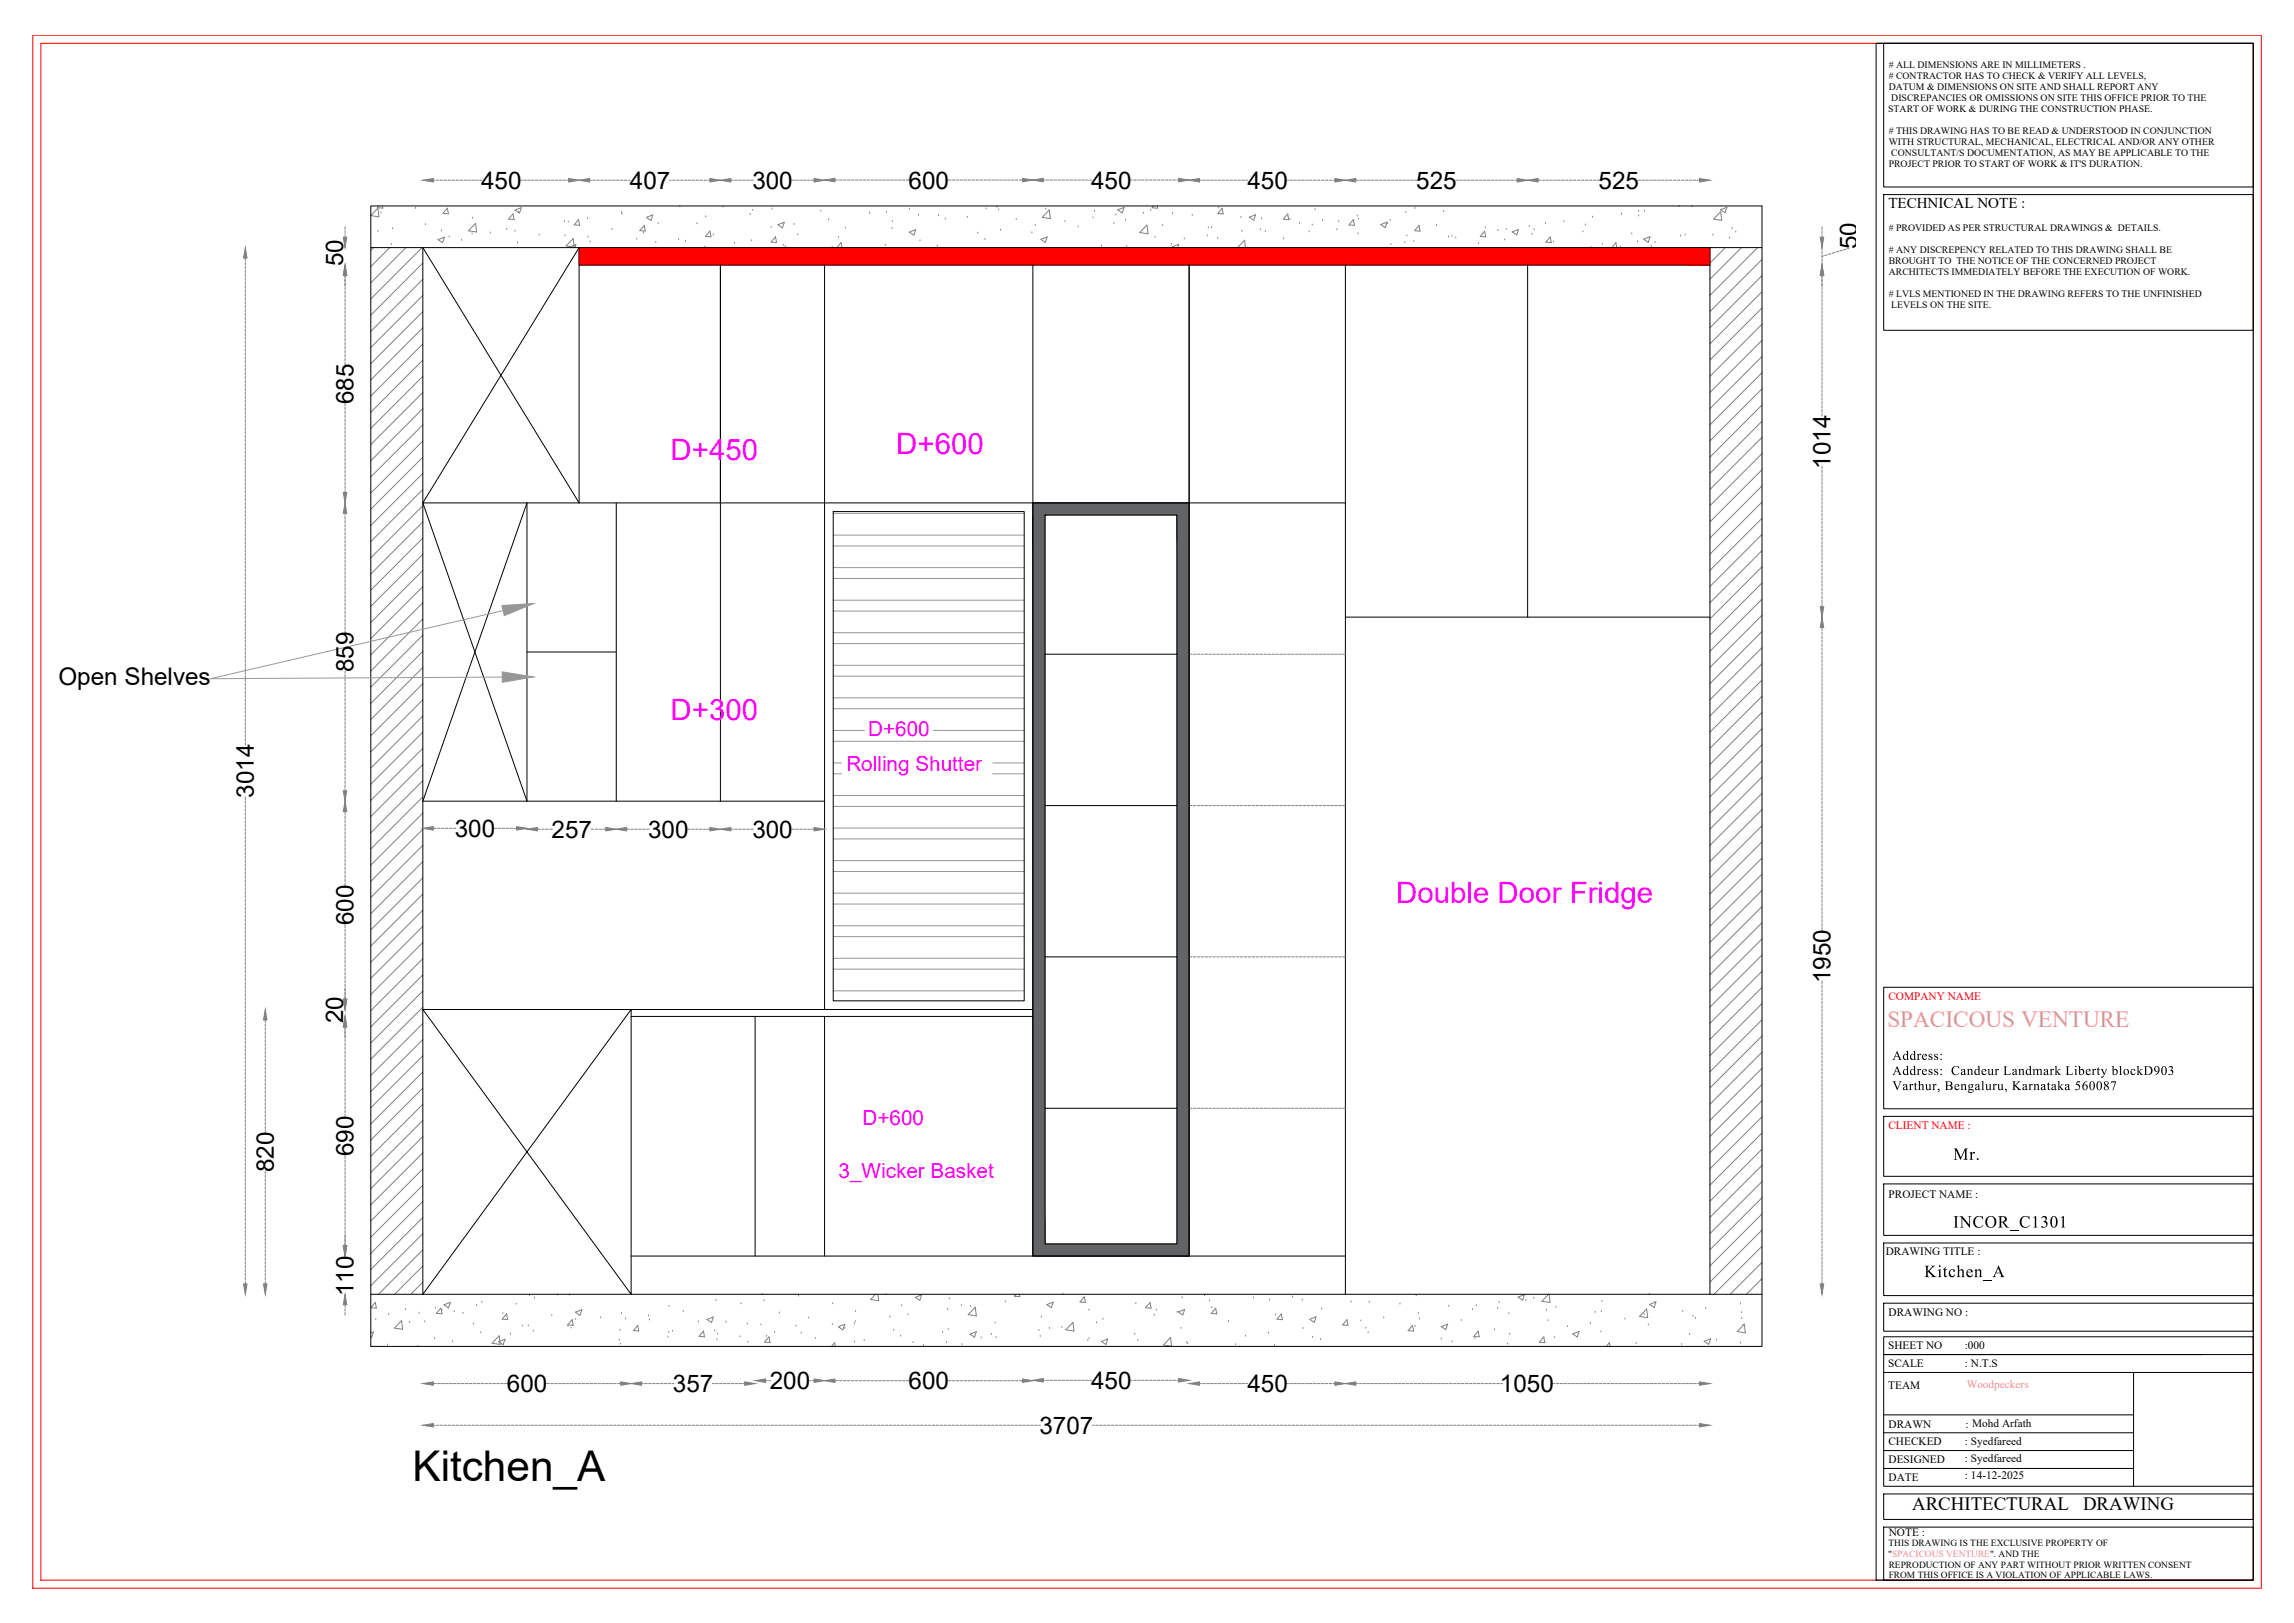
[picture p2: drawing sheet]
<svg xmlns="http://www.w3.org/2000/svg" width="1189mm" height="841mm" viewBox="0 0 1189 841" stroke-linecap="round" stroke-linejoin="round" font-family="sans-serif">
<defs><g id="words">
<text font-size="21.9" x="214" y="768">Kitchen_A</text>
<g font-size="15.3" fill="#f0f">
<text x="348" y="238">D+450</text>
<text x="464" y="235">D+600</text>
<text x="348" y="373">D+300</text>
<text x="724" y="468">Double Door Fridge</text>
</g>
<g font-size="12.6">
<text x="249" y="98">450</text>
<text x="326" y="98">407</text>
<text x="390" y="98">300</text>
<text x="471" y="98">600</text>
<text x="566" y="98">450</text>
<text x="646" y="98">450</text>
<text x="734" y="98">525</text>
<text x="828" y="98">525</text>
<text x="963" y="129" transform="rotate(-90 963 129)">50</text>
<text x="178" y="138" transform="rotate(-90 178 138)">50</text>
<text x="183" y="209" transform="rotate(-90 183 209)">685</text>
<text x="949" y="243" transform="rotate(-90 949 243)">1014</text>
<text x="183" y="348" transform="rotate(-90 183 348)">859</text>
<text x="30" y="355">Open Shelves</text>
<text x="132" y="413" transform="rotate(-90 132 413)">3014</text>
<text x="236" y="434">300</text>
<text x="286" y="434">257</text>
<text x="336" y="434">300</text>
<text x="390" y="434">300</text>
<text x="183" y="480" transform="rotate(-90 183 480)">600</text>
<text x="949" y="510" transform="rotate(-90 949 510)">1950</text>
<text x="178" y="530" transform="rotate(-90 178 530)">20</text>
<text x="183" y="599" transform="rotate(-90 183 599)">690</text>
<text x="142" y="607" transform="rotate(-90 142 607)">820</text>
<text x="183" y="672" transform="rotate(-90 183 672)">110</text>
<text x="399" y="720">200</text>
<text x="471" y="720">600</text>
<text x="566" y="720">450</text>
<text x="263" y="721">600</text>
<text x="349" y="721">357</text>
<text x="646" y="721">450</text>
<text x="777" y="721">1050</text>
<text x="539" y="743">3707</text>
</g>
<text font-size="12" fill="#dda56e" x="978" y="532">SPACICOUS VENTURE</text>
<g font-size="10.7" fill="#f0f">
<text x="450" y="381">D+600</text>
<text x="439" y="399">Rolling Shutter</text>
<text x="447" y="583">D+600</text>
<text x="435" y="610">3_Wicker Basket</text>
</g>
<g font-size="9.8">
<text x="991" y="783">ARCHITECTURAL</text>
<text x="1080" y="783">DRAWING</text>
</g>
<g font-size="8.9">
<text x="1012" y="601">Mr.</text>
<text x="1012" y="636">INCOR_C1301</text>
<text x="997" y="662">Kitchen_A</text>
</g>
<text font-size="7.8" x="979" y="108">TECHNICAL NOTE :</text>
<g font-size="6.8">
<text x="981" y="549">Address:</text>
<text x="981" y="557">Address: Candeur Landmark Liberty blockD903</text>
<text x="981" y="565">Varthur, Bengaluru, Karnataka 560087</text>
</g>
<g font-size="5.9" fill="#f00">
<text x="979" y="518">COMPANY NAME</text>
<text x="979" y="585">CLIENT NAME :</text>
</g>
<g font-size="5.9">
<text x="979" y="621">PROJECT NAME :</text>
<text x="977" y="650">DRAWING TITLE :</text>
<text x="979" y="682">DRAWING NO :</text>
<text x="979" y="699">SHEET NO</text>
<text x="1018" y="699">:000</text>
<text x="979" y="708">SCALE</text>
<text x="1018" y="708">: N.T.S</text>
<text x="979" y="720">TEAM</text>
<text x="979" y="740">DRAWN</text>
<text x="1019" y="740">: Mohd Arfath</text>
<text x="979" y="749">CHECKED</text>
<text x="1018" y="749">: Syedfareed</text>
<text x="979" y="758">DESIGNED</text>
<text x="1018" y="758">: Syedfareed</text>
<text x="979" y="768">DATE</text>
<text x="1018" y="766">: 14-12-2025</text>
<text x="979" y="796">NOTE :</text>
</g>
<text font-size="5.9" fill="#dda56e" x="1019" y="719">Woodpeckers</text>
<g font-size="5.1">
<text x="979" y="35"># ALL DIMENSIONS ARE IN MILLIMETERS .</text>
<text x="979" y="41"># CONTRACTOR HAS TO CHECK &amp; VERIFY ALL LEVELS,</text>
<text x="979" y="46">DATUM &amp; DIMENSIONS ON SITE AND SHALL REPORT ANY</text>
<text x="980" y="52">DISCREPANCIES OR OMISSIONS ON SITE THIS OFFICE PRIOR TO THE</text>
<text x="979" y="58">START OF WORK &amp; DURING THE CONSTRUCTION PHASE.</text>
<text x="979" y="69"># THIS DRAWING HAS TO BE READ &amp; UNDERSTOOD IN CONJUNCTION</text>
<text x="979" y="75">WITH STRUCTURAL, MECHANICAL, ELECTRICAL AND/OR ANY OTHER</text>
<text x="980" y="81">CONSULTANT/S DOCUMENTATION, AS MAY BE APPLICABLE TO THE</text>
<text x="979" y="87">PROJECT PRIOR TO START OF WORK &amp; IT'S DURATION.</text>
<text x="979" y="120"># PROVIDED AS PER STRUCTURAL DRAWINGS &amp; DETAILS.</text>
<text x="979" y="131"># ANY DISCREPENCY RELATED TO THIS DRAWING SHALL BE</text>
<text x="979" y="137">BROUGHT TO THE NOTICE OF THE CONCERNED PROJECT</text>
<text x="979" y="142">ARCHITECTS IMMEDIATELY BEFORE THE EXECUTION OF WORK.</text>
<text x="979" y="154"># LVLS MENTIONED IN THE DRAWING REFERS TO THE UNFINISHED</text>
<text x="980" y="160">LEVELS ON THE SITE.</text>
</g>
<g font-size="4.9">
<text x="979" y="801">THIS DRAWING IS THE EXCLUSIVE PROPERTY OF</text>
<text x="979" y="807">&quot;SPACICOUS VENTURE&quot;. AND THE</text>
<text x="979" y="812">REPRODUCTION OF ANY PART WITHOUT PRIOR WRITTEN CONSENT</text>
<text x="979" y="818">FROM THIS OFFICE IS A VIOLATION OF APPLICABLE LAWS.</text>
</g>
</g></defs>
<!-- layer: 0 -->
<g fill="none" stroke="#808080" stroke-width=".52">
<path d="M225 93h.1M226 93h2M228 93h2M230 93h2M232 93h2M234 93h2M236 93h2M238 93h2M240 93h2M242 93h2M244 93h2M247 93h1"/>
<path d="M249 93h1M270 93h1M271 93h2M273 93h2M275 93h2M277 93h2M279 93h2M282 93h1M284 93h1M286 93h1M288 93h1M290 93h1"/>
<path d="M292 93h1M294 93h1M305 93h2M307 93h2M309 93h2M311 93h2M313 93h2M315 93h2M317 93h2M319 93h2M321 93h2M324 93h1"/>
<path d="M326 93h1M347 93h1M349 93h1M351 93h1M353 93h1M355 93h1M357 93h1M359 93h1M361 93h1M363 93h1M365 93h1M367 93h1"/>
<path d="M379 93h1M381 93h1M383 93h1M385 93h1M387 93h1M389 93h1M410 93h2M412 93h2M414 93h2M416 93h2M418 93h2M421 93h1"/>
<path d="M433 93h1M435 93h1M437 93h1M439 93h1M441 93h2M443 93h2M445 93h2M447 93h2M449 93h2M451 93h2M453 93h2M455 93h2"/>
<path d="M457 93h2M460 93h1M462 93h1M464 93h1M466 93h1M468 93h1M470 93h1M491 93h2M494 93h1M496 93h1M498 93h1M500 93h1"/>
<path d="M502 93h1M504 93h1M506 93h1M508 93h1M510 93h1M512 93h1M514 93h1M516 93h1M518 93h1M520 93h1M522 93h2M524 93h2"/>
<path d="M526 93h2M528 93h2M541 93h1M542 93h2M544 93h2M546 93h2M548 93h2M550 93h2M553 93h1M555 93h1M557 93h1M559 93h1"/>
<path d="M561 93h1M563 93h1M565 93h1M586 93h1M588 93h1M590 93h1M592 93h1M594 93h1M596 93h1M598 93h1M600 93h1M602 93h1"/>
<path d="M604 93h1M606 93h1M608 93h1M610 93h1M622 93h1M623 93h2M625 93h2M627 93h2M629 93h2M631 93h2M633 93h2M635 93h2"/>
<path d="M638 93h1M640 93h1M642 93h1M644 93h1M646 93h1M667 93h1M668 93h2M670 93h2M673 93h1M675 93h1M677 93h1M679 93h1"/>
<path d="M681 93h1M683 93h1M685 93h1M687 93h1M689 93h1M691 93h1M703 93h1M705 93h1M707 93h1M709 93h1M711 93h1M713 93h1"/>
<path d="M715 93h1M717 93h1M719 93h1M721 93h1M723 93h1M725 93h1M727 93h1M729 93h1M731 93h1M733 93h1M754 93h2M756 93h2"/>
<path d="M758 93h2M761 93h1M763 93h1M765 93h1M767 93h1M769 93h1M771 93h1M773 93h1M775 93h1M777 93h1M779 93h1M781 93h1"/>
<path d="M783 93h1M785 93h1M797 93h1M799 93h1M801 93h1M803 93h2M805 93h2M807 93h2M809 93h2M811 93h2M813 93h2M815 93h2"/>
<path d="M817 93h2M819 93h2M821 93h2M824 93h1M826 93h1M828 93h1M849 93h1M851 93h1M853 93h1M855 93h1M857 93h1M859 93h1"/>
<path d="M861 93h1M863 93h2M865 93h2M867 93h2M869 93h2M871 93h2M873 93h2M875 93h2M877 93h2M879 93h2M179 118v1M179 120v1"/>
<path d="M196 120h.1M196 108l-4 4h4v-4M196 107v1h2v-1M197 110h.1M203 119h.1M215 108h.1M220 116h.1M229 120h.1M232 108v3h-2zM245 113h.1M246 116l1 4h-4zM263 119h.1"/>
<path d="M266 111v3h-2zM267 120h.1M267 109l3-1-1 2zM269 110h.1M293 115h.1M295 115h.1M300 114v3h-2zM304 113h.1M317 119h.1M322 110h.1M322 111h.1M334 117v3h-2z"/>
<path d="M335 113l3-2-1 3zM341 116h.1M352 107h.1M361 116h.1M366 112h.1M368 120v3l-2-1zM375 107h.1M389 111h.1M390 109h.1M400 118h.1M400 108h.1M403 116l3-1-1 3z"/>
<path d="M411 116h.1M425 109h.1M429 114h.1M438 118h.1M451 110h.1M459 110h.1M462 118h.1M462 115h.1M471 108h.1M476 112h.1M486 112h.1M490 114h.1"/>
<path d="M501 113h.1M511 108h.1M517 107h.1M518 109h.1M519 119h.1M527 114h.1M537 117h.1M542 108h.1M544 109v4h-4zM552 115h.1M559 118h.1M566 113h.1"/>
<path d="M567 109h.1M577 116h.1M578 111h.1M579 109l4-2-1 3zM583 114h.1M593 111h.1M594 117l1 4-4-1zM596 109h.1M598 107l-1 1h3v-1M603 117h.1M608 111h.1M618 112h.1"/>
<path d="M626 118h.1M628 118h.1M632 108h.1M633 108l1 3h-3zM643 113h.1M644 120h.1M647 113l4-2-1 3zM653 119h.1M654 113h.1M656 120h.1M667 111l1 3h-3zM668 114h.1"/>
<path d="M674 116h.1M680 117h.1M681 109h.1M685 114h.1M693 119h.1M694 115h.1M701 114l1 3h-3zM703 112h.1M704 114h.1M716 116l3-1-1 3zM719 116h.1M720 114h.1"/>
<path d="M729 110h.1M733 108h.1M735 117l1 3h-3zM744 117h.1M748 110h.1M769 120l1 3h-3zM770 118h.1M776 119h.1M781 119h.1M792 117h.1M795 119h.1M801 116h.1"/>
<path d="M810 115h.1M822 117h.1M825 113h.1M840 111h.1M849 112h.1M849 110h.1M852 109h.1M870 107h.1M877 107h.1M892 109l3-2-1 3zM892 110v4h-4zM898 118h.1"/>
<path d="M944 118v1M944 120v1M127 134v1M127 136v1M127 138v1M127 140v1M179 122v1M194 128l-2 2M202 128l-10 10M203 127h.1M210 128l-18 19M219 128l-27 27"/>
<path d="M219 136l-27 27M227 124l3-1-1 3zM233 123h.1M239 125h.1M245 121h.1M254 121h.1M268 126h.1M279 122h.1M293 122h.1M296 128h-1l3-1v1M297 124l1 4-5-1zM305 123h.1"/>
<path d="M306 125h.1M330 124h.1M334 121h.1M340 126h.1M352 124h.1M355 125h.1M365 128h.1M370 122h.1M381 126h.1M390 125h.1M402 123v3l-2-1zM406 127h.1"/>
<path d="M407 128h.1M413 122h.1M431 128h.1M434 128l2-2v2M435 123h.1M459 127h.1M471 120l4-1-1 3zM477 125h.1M486 128h.1M507 121h.1M510 124h.1M535 121h.1"/>
<path d="M539 124l4-1-1 3zM571 128h.1M584 128h.1M599 123h.1M607 127h.1M608 128l3-1-1 1M614 124h.1M626 122h.1M631 124h.1M645 124l-4 4M645 125v3M665 124h.1"/>
<path d="M678 120h.1M704 121h.1M721 127h.1M728 126h.1M729 122h.1M733 125h.1M751 123h.1M752 122h.1M754 123h.1M766 126h.1M780 124h.1M784 120l3-1-1 3z"/>
<path d="M794 121h.1M803 123l1 3-3-1zM805 125h.1M820 120h.1M825 128h.1M830 127h.1M835 128l2-2 1 2M840 128h.1M846 121h.1M849 125h.1M852 124l3-1-1 3zM856 128h.1"/>
<path d="M858 126h.1M871 122h.1M873 122h.1M888 122h.1M894 128l-8 8M896 123h.1M900 120h.1M903 128l-17 17M911 128l-25 25M913 134l-27 27M944 122v1M944 128v1"/>
<path d="M944 130v1M944 132v2M944 134v2M944 136v1M945 133h-1M947 132h-1M949 131l-1 1M951 131h-1M953 130l-2 1M955 130h-2M957 129h-2M958 129h-1"/>
<path d="M127 142v1M127 144v1M127 146v1M127 148v1M127 150v1M127 152v2M127 154v2M127 156v2M127 158v2M179 143v1M179 145v1M179 147v1"/>
<path d="M179 149v1M179 151v1M179 153v1M179 155v1M179 157v1M179 159v1M219 145l-27 27M219 153l-27 27M913 143l-27 27M913 151l-27 27M913 160l-27 27M944 143v1"/>
<path d="M944 145v1M944 147v1M944 149v1M944 151v1M944 153v1M944 155v1M944 157v1M944 159v1M127 160v2M127 162v2M127 164v2M127 166v2"/>
<path d="M127 168v2M127 170v2M127 173v1M127 175v1M127 177v1M127 179v1M179 161v1M179 163v1M179 165v1M179 167v2M179 169v2M179 171v2"/>
<path d="M179 173v2M179 175v2M179 177v2M179 179v2M219 161l-27 27M219 170l-27 27M219 178l-27 27M913 168l-27 27M913 176l-27 27M944 161v1M944 163v2M944 165v2"/>
<path d="M944 167v2M944 169v2M944 171v2M944 173v2M944 175v2M944 177v2M944 179v2M127 181v1M127 183v1M127 185v1M127 187v1M127 189v1"/>
<path d="M127 191v1M127 193v1M127 195v1M127 197v1M127 199v1M179 181v2M179 184v1M179 186v1M179 188v1M219 187l-27 27M219 195l-27 27M913 185l-27 27"/>
<path d="M913 193l-27 27M944 182v1M944 184v1M944 186v1M944 188v1M944 190v1M944 192v1M944 194v1M944 196v1M944 198v1M944 200v1M127 201v1"/>
<path d="M127 203v2M127 205v2M127 207v2M127 209v2M127 211v2M127 213v2M127 215v2M127 217v2M127 219v2M179 209v1M179 211v1M179 213v1"/>
<path d="M179 215v1M179 217v1M179 219v2M219 203l-27 27M219 212l-27 27M913 202l-27 27M913 210l-27 27M913 218l-27 27M944 202v1M944 204v1M944 206v1M944 208v1"/>
<path d="M944 210v1M944 212v1M944 214v2M127 221v2M127 224v1M127 226v1M127 228v1M127 230v1M127 232v1M127 234v1M127 236v1M127 238v1"/>
<path d="M127 240v1M179 221v2M179 223v2M179 225v2M179 227v2M179 229v2M179 231v2M179 233v2M179 236v1M179 238v1M179 240v1M219 220l-27 27"/>
<path d="M219 229l-27 27M219 237l-27 27M913 227l-27 27M913 235l-27 27M127 242v1M127 244v1M127 246v1M127 248v1M127 250v1M127 252v1M127 254v1M127 256v2"/>
<path d="M127 258v2M179 242v1M179 244v1M179 246v1M179 248v1M179 250v1M179 252v1M179 254v1M219 245l-27 27M219 254l-27 27M913 243l-27 27M913 252l-27 27"/>
<path d="M944 242v1M944 244v1M944 246v1M944 248v1M944 250v1M944 252v1M944 254v1M944 256v1M944 258v1M944 260v1M127 260v2M127 262v2"/>
<path d="M127 264v2M127 266v2M127 268v2M127 270v2M127 272v2M127 275v1M127 277v1M127 279v1M179 266v1M179 268v1M179 270v1M179 272v1"/>
<path d="M179 274v1M179 276v1M179 278v1M179 280v1M219 262l-27 27M219 270l-27 27M219 279l-27 27M913 260l-27 27M913 269l-27 27M913 277l-27 27M944 262v1M944 264v1"/>
<path d="M944 266v1M944 268v1M944 270v2M944 272v2M944 274v2M944 276v2M944 278v2M127 281v1M127 283v1M127 285v1M127 287v1M127 289v1"/>
<path d="M127 291v1M127 293v1M127 295v1M127 297v1M127 299v1M179 282v1M179 284v1M179 286v1M179 288v1M179 290v2M179 292v2M179 294v2"/>
<path d="M179 296v2M179 298v2M219 287l-27 27M219 296l-27 27M913 285l-27 27M913 294l-27 27M944 280v2M944 282v2M944 284v2M944 286v2M944 289v1M944 291v1"/>
<path d="M944 293v1M944 295v1M944 297v1M944 299v1M127 301v1M127 303v1M127 305v1M127 307v2M127 309v2M127 311v2M127 313v2M127 315v2"/>
<path d="M127 317v2M127 319v2M179 300v2M179 302v2M179 304v2M179 306v2M179 309v1M179 311v1M179 313v1M179 315v1M179 317v1M179 319v1"/>
<path d="M219 304l-27 27M219 312l-27 27M913 302l-27 27M913 310l-27 27M913 319l-27 27M944 301v1M944 303v1M944 305v1M944 307v1M944 309v1M944 311v1M944 313v1"/>
<path d="M127 321v2M127 323v2M127 326v1M127 328v1M127 330v1M127 332v1M127 334v1M127 336v1M127 338v1M127 340v1M179 321v1M179 323v1"/>
<path d="M179 325v1M179 327v1M219 321l-27 27M219 329l-27 27M219 337l-27 27M616 339h2M618 339h2M620 339h2M622 339h2M624 339h2M627 339h1M629 339h1"/>
<path d="M631 339h1M633 339h1M635 339h1M637 339h1M639 339h1M641 339h1M643 339h1M645 339h1M647 339h1M649 339h1M651 339h1M653 339h1"/>
<path d="M655 339h1M657 339h1M659 339h1M661 339h2M663 339h2M665 339h2M667 339h2M669 339h2M671 339h2M673 339h2M675 339h2M677 339h2"/>
<path d="M680 339h1M682 339h1M684 339h1M686 339h1M688 339h1M690 339h1M692 339h1M694 339h1M696 339h1M913 327l-27 27M913 336l-27 27M944 325v2"/>
<path d="M944 328v1M944 330v1M944 332v1M944 334v1M944 336v1M944 338v1M944 340v1M127 342v1M127 344v1M127 346v1M127 348v1M127 350v1"/>
<path d="M127 352v1M127 354v1M127 356v1M127 358v1M179 348v1M179 350v1M179 352v1M179 354v1M179 356v1M179 358v1M179 360v1M219 346l-27 27"/>
<path d="M219 354l-27 27M913 344l-27 27M913 352l-27 27M944 342v1M944 344v1M944 346v1M944 348v1M944 350v1M944 352v1M944 354v1M944 356v1M944 358v2"/>
<path d="M127 360v2M127 362v2M127 364v2M127 366v2M127 368v2M127 370v2M127 372v2M127 374v2M127 377v1M127 379v1M179 362v1M179 364v1"/>
<path d="M179 366v1M179 368v1M179 370v1M179 372v1M179 374v1M179 376v1M179 378v1M219 363l-27 27M219 371l-27 27M219 379l-27 27M913 361l-27 27M913 369l-27 27"/>
<path d="M913 378l-27 27M944 360v2M944 362v2M944 364v2M944 366v2M944 368v2M944 370v2M944 372v2M944 374v2M944 377v1M944 379v1M127 381v1"/>
<path d="M127 383v1M127 385v1M179 380v2M179 382v2M179 384v2M179 386v2M179 388v2M179 390v2M179 392v2M179 394v2M179 396v2M179 399v1"/>
<path d="M219 388l-27 27M219 396l-27 27M913 386l-27 27M913 394l-27 27M944 381v1M944 383v1M944 385v1M944 387v1M944 389v1M944 391v1M944 393v1M944 395v1"/>
<path d="M944 397v1M944 399v1M127 413v1M127 415v1M127 417v1M127 419v1M179 401v1M179 403v1M179 405v1M179 407v1M179 409v1M219 405l-27 27"/>
<path d="M219 413l-27 27M616 417h2M618 417h2M620 417h2M622 417h2M624 417h2M627 417h1M629 417h1M631 417h1M633 417h1M635 417h1M637 417h1"/>
<path d="M639 417h1M641 417h1M643 417h1M645 417h1M647 417h1M649 417h1M651 417h1M653 417h1M655 417h1M657 417h1M659 417h1M661 417h2"/>
<path d="M663 417h2M665 417h2M667 417h2M669 417h2M671 417h2M673 417h2M675 417h2M677 417h2M680 417h1M682 417h1M684 417h1M686 417h1"/>
<path d="M688 417h1M690 417h1M692 417h1M694 417h1M696 417h1M913 403l-27 27M913 411l-27 27M913 419l-27 27M944 401v1M944 403v1M944 405v1M944 407v1"/>
<path d="M944 409v2M944 411v2M944 413v2M944 415v2M944 417v2M944 419v2M127 421v2M127 423v2M127 425v2M127 427v2M127 429v2M127 431v2"/>
<path d="M127 433v2M127 435v2M127 437v2M127 440v1M179 421v1M179 423v1M179 425v1M179 427v1M179 429v1M179 431v1M179 433v1M179 435v1"/>
<path d="M179 437v2M179 439v2M219 421l-27 27M219 430l-27 27M219 438l-27 27M225 429h1M227 429h1M229 429h1M231 429h1M233 429h1M235 429h1M256 429h1"/>
<path d="M258 429h2M260 429h2M262 429h2M264 429h2M266 429h2M279 430h1M281 430h1M283 430h1M285 430h1M306 430h2M308 430h2M310 430h2"/>
<path d="M313 430h1M325 430h1M327 430h1M329 430h1M331 430h1M333 430h1M335 430h1M356 430h2M358 430h2M360 430h2M362 430h2M365 430h1"/>
<path d="M367 430h1M379 430h1M381 430h1M383 430h1M385 430h1M387 430h1M389 430h1M410 430h2M412 430h2M414 430h2M416 430h2M418 430h2"/>
<path d="M421 430h1M913 428l-27 27M913 436l-27 27M944 421v2M944 423v2M944 425v2M944 428v1M944 430v1M944 432v1M944 434v1M944 436v1M944 438v1"/>
<path d="M944 440v1M127 442v1M127 444v1M127 446v1M127 448v1M127 450v1M127 452v1M127 454v1M127 456v1M127 458v1M127 460v1M179 441v2"/>
<path d="M179 443v2M179 445v2M179 447v2M179 449v2M179 451v2M179 453v2M179 456v1M179 458v1M219 446l-27 27M219 455l-27 27M913 445l-27 27M913 453l-27 27"/>
<path d="M944 442v1M944 444v1M944 446v1M944 448v1M944 450v1M944 452v1M944 454v1M944 456v1M944 458v1M127 462v1M127 464v1M127 466v1"/>
<path d="M127 468v1M127 470v1M127 472v1M127 474v2M127 476v2M127 478v2M179 479v2M219 463l-27 27M219 472l-27 27M913 461l-27 27M913 470l-27 27M913 478l-27 27"/>
<path d="M944 460v2M944 462v2M944 464v2M944 466v2M944 468v2M944 470v2M944 472v2M944 474v2M944 476v2M944 478v2M127 480v2M127 482v2"/>
<path d="M127 484v2M127 486v2M127 488v2M127 491v1M127 493v1M127 495v1M127 497v1M127 499v1M179 481v2M179 483v2M179 486v1M179 488v1"/>
<path d="M179 490v1M179 492v1M179 494v1M179 496v1M179 498v1M179 500v1M219 480l-27 27M219 488l-27 27M219 497l-27 27M616 496h2M618 496h2M620 496h2"/>
<path d="M622 496h2M624 496h2M627 496h1M629 496h1M631 496h1M633 496h1M635 496h1M637 496h1M639 496h1M641 496h1M643 496h1M645 496h1"/>
<path d="M647 496h1M649 496h1M651 496h1M653 496h1M655 496h1M657 496h1M659 496h1M661 496h2M663 496h2M665 496h2M667 496h2M669 496h2"/>
<path d="M671 496h2M673 496h2M675 496h2M677 496h2M680 496h1M682 496h1M684 496h1M686 496h1M688 496h1M690 496h1M692 496h1M694 496h1"/>
<path d="M696 496h1M913 487l-27 27M913 495l-27 27M944 481v1M127 501v1M127 503v1M127 505v1M127 507v1M127 509v1M127 511v1M127 513v1M127 515v1"/>
<path d="M127 517v1M127 519v1M179 502v1M179 504v1M179 506v1M179 508v1M179 510v1M179 512v2M179 514v2M179 516v2M219 505l-27 27M219 514l-27 27"/>
<path d="M913 503l-27 27M913 512l-27 27M944 508v2M944 511v1M944 513v1M944 515v1M944 517v1M944 519v1M127 521v1M127 523v2M127 525v2M127 527v2"/>
<path d="M127 529v2M127 531v2M127 533v2M127 535v2M127 537v2M127 539v2M137 529v1M137 531v1M137 533v1M137 535v1M137 537v1M137 539v1"/>
<path d="M179 532v2M179 534v2M179 536v2M179 538v2M219 522l-27 27M219 530l-27 27M219 539l-27 27M913 520l-27 27M913 528l-27 27M913 537l-27 27M944 521v1M944 523v1"/>
<path d="M944 525v1M944 527v1M944 529v1M944 531v1M944 533v1M944 535v1M944 537v1M944 539v2M127 541v2M127 544v1M127 546v1M127 548v1"/>
<path d="M127 550v1M127 552v1M127 554v1M127 556v1M127 558v1M127 560v1M137 541v1M137 543v1M137 545v1M137 547v1M137 549v1M137 551v1"/>
<path d="M137 553v1M137 555v1M137 557v1M137 559v1M179 541v1M179 543v1M179 545v1M179 547v1M179 549v1M179 551v1M179 553v1M179 555v1"/>
<path d="M179 557v1M179 559v1M219 547l-27 27M219 555l-27 27M913 545l-27 27M913 554l-27 27M944 541v2M944 543v2M944 545v2M944 547v2M944 549v2M944 551v2"/>
<path d="M944 553v2M944 555v2M944 558v1M944 560v1M127 562v1M127 564v1M127 566v1M127 568v1M127 570v1M127 572v1M127 574v1M127 576v2"/>
<path d="M127 578v2M137 561v2M137 563v2M137 565v2M137 567v2M137 569v2M137 571v2M137 573v2M137 575v2M137 577v2M137 580v1M179 561v1"/>
<path d="M179 563v1M179 565v1M179 567v1M179 569v1M179 571v1M179 573v2M179 575v2M179 577v2M219 564l-27 27M219 572l-27 27M616 574h2M618 574h2"/>
<path d="M620 574h2M622 574h2M624 574h2M627 574h1M629 574h1M631 574h1M633 574h1M635 574h1M637 574h1M639 574h1M641 574h1M643 574h1"/>
<path d="M645 574h1M647 574h1M649 574h1M651 574h1M653 574h1M655 574h1M657 574h1M659 574h1M661 574h2M663 574h2M665 574h2M667 574h2"/>
<path d="M669 574h2M671 574h2M673 574h2M675 574h2M677 574h2M680 574h1M682 574h1M684 574h1M686 574h1M688 574h1M690 574h1M692 574h1"/>
<path d="M694 574h1M696 574h1M913 562l-27 27M913 570l-27 27M913 579l-27 27M944 562v1M944 564v1M944 566v1M944 568v1M944 570v1M944 572v1M944 574v1"/>
<path d="M944 576v1M944 578v1M944 580v1M127 580v2M127 582v2M127 584v2M127 586v2M127 588v2M127 590v2M127 592v2M127 595v1M127 597v1"/>
<path d="M127 599v1M137 582v1M137 584v1M137 586v1M179 599v1M219 581l-27 27M219 589l-27 27M219 597l-27 27M913 587l-27 27M913 596l-27 26M944 582v1M944 584v1"/>
<path d="M944 586v1M944 588v1M944 590v2M944 592v2M944 594v2M944 596v2M944 598v2M127 601v1M127 603v1M127 605v1M127 607v1M127 609v1"/>
<path d="M127 611v1M127 613v1M127 615v1M127 617v1M127 619v1M137 607v1M137 609v1M137 611v1M137 613v1M137 615v1M137 617v1M137 619v1"/>
<path d="M179 601v1M179 603v1M179 605v2M179 607v2M179 609v2M179 611v2M179 613v2M179 615v2M179 617v2M179 619v2M219 606l-27 27M219 614l-27 27"/>
<path d="M913 604l-27 27M913 612l-27 27M944 600v2M944 602v2M944 604v2M944 607v1M944 609v1M944 611v1M944 613v1M944 615v1M944 617v1M944 619v1"/>
<path d="M127 621v1M127 623v1M127 625v1M127 627v2M127 629v2M127 631v2M127 633v2M127 635v2M127 637v2M127 639v2M137 621v1M137 623v2"/>
<path d="M137 625v2M137 627v2M137 629v2M137 631v2M137 633v2M137 635v2M137 637v2M137 639v2M179 621v2M179 623v2M179 626v1M179 628v1"/>
<path d="M179 630v1M179 632v1M179 634v1M179 636v1M179 638v1M179 640v1M219 623l-27 26M219 631l-27 27M219 639l-27 27M913 621l-27 27M913 629l-27 27M913 637l-27 27"/>
<path d="M944 621v1M944 623v1M944 625v1M944 627v1M944 629v1M944 631v1M944 633v1M944 635v1M944 637v1M944 639v2M127 641v2M127 643v2"/>
<path d="M127 646v1M127 648v1M127 650v1M127 652v1M127 654v1M127 656v1M127 658v1M127 660v1M137 642v1M137 644v1M137 646v1M137 648v1"/>
<path d="M137 650v1M137 652v1M137 654v1M137 656v1M137 658v1M137 660v1M179 642v1M179 644v1M219 648l-23 23M219 656l-15 15M913 646l-25 25M913 654l-16 17"/>
<path d="M944 641v2M944 643v2M944 645v2M944 647v2M944 649v2M944 651v2M944 653v2M944 655v2M944 657v2M944 660v1M127 662v1M127 664v1"/>
<path d="M137 662v1M137 664v1M179 676v1M179 678v1M194 675l1 3h-3zM210 679h.1M219 664l-6 7M226 678h.1M228 678l1 3h-3zM229 679h.1M230 676l3-1-1 3zM235 680h.1"/>
<path d="M247 677h.1M250 675h.1M268 676h.1M274 671h.1M277 673h.1M289 671h.1M295 671h.1M298 680l4-1-1 3zM347 677h.1M354 680h.1M371 674h.1M384 676h.1"/>
<path d="M395 671h.1M396 674h.1M414 672h.1M432 676h.1M443 680h.1M454 671l-3 2 4 1v-3M459 671h.1M467 677h.1M474 672l4-1-1 3zM491 679h.1M492 673h.1M498 677h.1"/>
<path d="M503 677h.1M505 677l1 5-4-1zM521 675h.1M526 672h.1M527 671l-1 1M528 671l1 1h-3M542 676l4-1-1 3zM551 671h.1M562 672l1 3h-3zM564 679h.1M589 676h.1M596 675l1 3h-3z"/>
<path d="M599 679h.1M610 680h.1M611 680l3-1-1 2zM613 673h.1M624 671h.1M627 674h.1M628 678h.1M630 678l1 3h-3zM650 673h.1M658 674h.1M670 672h.1M675 674h.1"/>
<path d="M685 678h.1M700 675h.1M710 675h.1M726 676h.1M734 671h.1M751 677h.1M763 679h.1M765 677h.1M776 678h.1M777 675h.1M787 672l3-1-1 3zM791 674h.1"/>
<path d="M795 673h.1M801 679h.1M803 671l-4 3 4 1v-4M806 677h.1M830 680h.1M830 674h.1M853 678l1 5-4-1zM855 671h.1M855 676l3-1-1 3zM858 675h.1M872 680h.1M884 678h.1"/>
<path d="M902 676h.1M913 663l-8 8M944 662v1M944 664v1M179 680v1M192 691l2-1-1 3h-1M195 684h.1M201 697h.1M201 681h.1M208 684l1 5-5-1zM212 685h.1M217 698h.1"/>
<path d="M217 681h.1M220 685h.1M225 694h.1M235 695h.1M240 681h.1M245 686h.1M249 691h.1M258 695l4-1-1 3zM259 692v5l-4-1zM261 681h.1M263 681v3h-3zM265 691h.1"/>
<path d="M271 687h.1M274 687h.1M276 690h.1M286 682h.1M294 687h.1M296 688h.1M297 684v3h-3zM298 684h.1M311 683h.1M321 695h.1M321 689h.1M321 696h.1"/>
<path d="M322 681h.1M324 683h.1M331 687v3l-3-1zM336 682h.1M337 684h.1M346 693h.1M347 690h.1M349 690h.1M362 685h.1M365 690v3l-3-1zM366 684l4-2-1 3zM370 690h.1"/>
<path d="M372 694h.1M372 691h.1M376 685h.1M383 693h.1M387 686h.1M388 696h.1M394 687h.1M397 692h.1M399 693v3l-3-1zM401 690h.1M404 680h.1M413 687h.1"/>
<path d="M415 691h.1M419 683h.1M423 694h.1M431 698l2-2v2M431 686h.1M434 688l4-2-1 3zM438 688h.1M443 695h.1M443 686h.1M443 685h.1M448 695h.1M461 682h.1"/>
<path d="M463 689h.1M467 692h.1M471 681h.1M473 696h.1M479 697h.1M488 690h.1M491 696h.1M491 689h.1M498 697h.1M503 691l3-1-1 3zM508 693h.1M514 691h.1"/>
<path d="M516 686h.1M516 693h.1M538 689h.1M539 693h.1M540 682h.1M544 688h.1M550 688h.1M556 685l1 5-5-1zM564 695h.1M564 694h.1M568 685h.1M571 695l3-1-1 3z"/>
<path d="M572 684h.1M588 691h.1M590 695h.1M598 682h.1M607 693v5l-4-1zM612 688h.1M615 696h.1M616 696h.1M637 685h.1M640 697h.1M642 698h.1M646 692h.1"/>
<path d="M657 691h.1M660 697h.1M661 681h.1M664 681l1 3h-3zM675 688h.1M679 684l3-2-1 3zM680 693h.1M684 694h.1M698 684l1 3h-3zM705 684h.1M708 688h.1M709 691h.1"/>
<path d="M717 683h.1M732 687l1 3h-3zM733 687h.1M735 681h.1M736 683h.1M747 694h.1M747 687l3-1-1 3zM753 695h.1M757 684h.1M764 694h.1M766 690l1 3h-3zM775 689h.1"/>
<path d="M781 696h.1M782 681h.1M782 691h.1M800 693l1 3-3-1zM802 684h.1M806 693h.1M812 687h.1M815 691l3-1-1 3zM824 686h.1M827 680h.1M830 690h.1M832 698l2-2v2"/>
<path d="M842 684h.1M848 696h.1M852 681h.1M854 687h.1M872 697h.1M876 691h.1M877 682h.1M879 683h.1M883 695l4-1-1 3zM889 694h.1M902 696h.1M903 680h.1"/>
<path d="M903 683h.1M903 687h.1M904 686l1 5-5-1zM225 717h1M227 717h1M229 717h1M231 717h1M233 717h1M235 717h1M237 717h1M239 717h1M241 717h1"/>
<path d="M243 717h2M245 717h2M247 717h2M249 717h2M251 717h2M253 717h2M255 717h2M257 717h2M259 717h2M262 717h1M283 717h2M285 717h2"/>
<path d="M287 717h2M289 717h2M292 717h1M294 717h1M296 717h1M298 717h1M300 717h1M302 717h1M304 717h1M306 717h1M308 717h1M310 717h1"/>
<path d="M312 717h1M314 717h1M316 717h1M318 717h1M320 717h2M333 717h.1M334 717h1M336 717h1M338 717h2M340 717h2M342 717h2M344 717h2"/>
<path d="M346 717h2M348 717h1M369 717h1M371 717h1M373 717h1M375 717h1M377 717h1M379 717h1M381 717h1M383 717h1M385 717h1M397 715h1"/>
<path d="M398 715h1M419 715h1M421 715h1M433 715h1M435 715h1M437 715h1M439 715h1M441 715h2M443 715h2M445 715h2M447 715h2M449 715h2"/>
<path d="M451 715h2M453 715h2M455 715h2M457 715h2M460 715h1M462 715h1M464 715h1M466 715h1M468 715h1M470 715h1M491 715h2M494 715h1"/>
<path d="M496 715h1M498 715h1M500 715h1M502 715h1M504 715h1M506 715h1M508 715h1M510 715h1M512 715h1M514 715h1M516 715h1M518 715h1"/>
<path d="M520 715h1M522 715h2M524 715h2M526 715h2M528 715h2M541 715h1M542 715h2M544 715h2M546 715h2M548 715h2M550 715h2M553 715h1"/>
<path d="M555 715h1M557 715h1M559 715h1M561 715h1M563 715h1M565 715h1M586 715h1M588 715h1M590 715h1M592 715h1M594 715h1M596 715h1"/>
<path d="M598 715h1M600 715h1M602 715h1M604 715h1M606 715h1M608 715h1M610 715h1M622 717h1M623 717h2M625 717h2M627 717h2M629 717h2"/>
<path d="M631 717h2M633 717h2M635 717h2M638 717h1M640 717h1M642 717h1M644 717h1M646 717h1M667 717h1M668 717h2M670 717h2M673 717h1"/>
<path d="M675 717h1M677 717h1M679 717h1M681 717h1M683 717h1M685 717h1M687 717h1M689 717h1M691 717h1M703 717h1M704 717h2M706 717h2"/>
<path d="M708 717h2M710 717h2M712 717h2M714 717h2M717 717h1M719 717h1M721 717h1M723 717h1M725 717h1M727 717h1M729 717h1M731 717h1"/>
<path d="M733 717h1M735 717h1M737 717h1M739 717h1M741 717h1M743 717h1M745 717h1M747 717h1M749 717h1M751 717h2M753 717h2M755 717h2"/>
<path d="M757 717h2M759 717h2M761 717h2M763 717h2M765 717h2M768 717h1M770 717h1M772 717h1M774 717h1M776 717h1M778 717h1M805 717h1"/>
<path d="M806 717h2M808 717h2M810 717h2M812 717h2M815 717h1M817 717h1M819 717h1M821 717h1M823 717h1M825 717h1M827 717h1M829 717h1"/>
<path d="M831 717h1M833 717h1M835 717h1M837 717h1M839 717h1M841 717h1M843 717h1M845 717h1M847 717h2M849 717h2M851 717h2M853 717h2"/>
<path d="M855 717h2M857 717h2M859 717h2M861 717h2M863 717h2M866 717h1M868 717h1M870 717h1M872 717h1M874 717h1M876 717h1M878 717h1"/>
<path d="M880 717h1M225 739h.1M226 739h2M228 739h2M230 739h2M232 739h2M234 739h2M236 739h2M238 739h2M240 739h2M242 739h2M245 739h1"/>
<path d="M247 739h1M249 739h1M251 739h1M253 739h1M255 739h1M257 739h1M259 739h1M261 739h1M263 739h1M265 739h1M267 739h1M269 739h1"/>
<path d="M271 739h1M273 739h1M275 739h1M277 739h2M279 739h2M281 739h2M283 739h2M285 739h2M287 739h2M289 739h2M291 739h2M293 739h2"/>
<path d="M296 739h1M298 739h1M300 739h1M302 739h1M304 739h1M306 739h1M308 739h1M310 739h1M312 739h1M314 739h1M316 739h1M318 739h1"/>
<path d="M320 739h1M322 739h1M324 739h1M326 739h1M328 739h2M330 739h2M332 739h2M334 739h2M336 739h2M338 739h2M340 739h2M342 739h2"/>
<path d="M344 739h2M347 739h1M349 739h1M351 739h1M353 739h1M355 739h1M357 739h1M359 739h1M361 739h1M363 739h1M365 739h1M367 739h1"/>
<path d="M369 739h1M371 739h1M373 739h1M375 739h1M377 739h1M379 739h2M381 739h2M383 739h2M385 739h2M387 739h2M389 739h2M391 739h2"/>
<path d="M393 739h2M395 739h2M398 739h1M400 739h1M402 739h1M404 739h1M406 739h1M408 739h1M410 739h1M412 739h1M414 739h1M416 739h1"/>
<path d="M418 739h1M420 739h1M422 739h1M424 739h1M426 739h1M428 739h1M430 739h2M432 739h2M434 739h2M436 739h2M438 739h2M440 739h2"/>
<path d="M442 739h2M444 739h2M446 739h2M448 739h2M451 739h1M453 739h1M455 739h1M457 739h1M459 739h1M461 739h1M463 739h1M465 739h1"/>
<path d="M467 739h1M469 739h1M471 739h1M473 739h1M475 739h1M477 739h1M479 739h1M481 739h1M483 739h2M485 739h2M487 739h2M489 739h2"/>
<path d="M491 739h2M493 739h2M495 739h2M497 739h2M500 739h1M502 739h1M504 739h1M506 739h1M508 739h1M510 739h1M512 739h1M514 739h1"/>
<path d="M516 739h1M518 739h1M520 739h1M522 739h1M524 739h1M526 739h1M528 739h1M530 739h1M532 739h1M534 739h2M536 739h2M538 739h1"/>
<path d="M566 739h1M568 739h1M570 739h1M572 739h1M574 739h1M576 739h1M578 739h1M580 739h1M582 739h1M584 739h1M586 739h1M588 739h2"/>
<path d="M590 739h2M592 739h2M594 739h2M596 739h2M598 739h2M600 739h2M602 739h2M604 739h2M606 739h2M609 739h1M611 739h1M613 739h1"/>
<path d="M615 739h1M617 739h1M619 739h1M621 739h1M623 739h1M625 739h1M627 739h1M629 739h1M631 739h1M633 739h1M635 739h1M637 739h1"/>
<path d="M639 739h1M641 739h2M643 739h2M645 739h2M647 739h2M649 739h2M651 739h2M653 739h2M655 739h2M657 739h2M660 739h1M662 739h1"/>
<path d="M664 739h1M666 739h1M668 739h1M670 739h1M672 739h1M674 739h1M676 739h1M678 739h1M680 739h1M682 739h1M684 739h1M686 739h1"/>
<path d="M688 739h1M690 739h1M692 739h2M694 739h2M696 739h2M698 739h2M700 739h2M702 739h2M704 739h2M706 739h2M708 739h2M710 739h2"/>
<path d="M713 739h1M715 739h1M717 739h1M719 739h1M721 739h1M723 739h1M725 739h1M727 739h1M729 739h1M731 739h1M733 739h1M735 739h1"/>
<path d="M737 739h1M739 739h1M741 739h1M743 739h1M745 739h2M747 739h2M749 739h2M751 739h2M753 739h2M755 739h2M757 739h2M759 739h2"/>
<path d="M762 739h1M764 739h1M766 739h1M768 739h1M770 739h1M772 739h1M774 739h1M776 739h1M778 739h1M780 739h1M782 739h1M784 739h1"/>
<path d="M786 739h1M788 739h1M790 739h1M792 739h1M794 739h1M796 739h2M798 739h2M800 739h2M802 739h2M804 739h2M806 739h2M808 739h2"/>
<path d="M810 739h2M812 739h2M815 739h1M817 739h1M819 739h1M821 739h1M823 739h1M825 739h1M827 739h1M829 739h1M831 739h1M833 739h1"/>
<path d="M835 739h1M837 739h1M839 739h1M841 739h1M843 739h1M845 739h1M847 739h2M849 739h2M851 739h2M853 739h2M855 739h2M857 739h2"/>
<path d="M859 739h2M861 739h2M863 739h2M866 739h1M868 739h1M870 739h1M872 739h1M874 739h1M876 739h1M878 739h1M880 739h1"/>
</g>
<path d="M300 128l586 9v-9zM300 128l586 9h-586z" fill="#f00" stroke="#f00" stroke-width=".52"/>
<g fill="#636466" stroke="#636466" stroke-width=".52">
<path d="M535 261l81 6v-6zM535 261l81 6h-81z"/>
<path d="M610 267l6 378v-378zM610 267l6 378h-6z"/>
<path d="M535 267l7 378v-378zM535 267l7 378h-7z"/>
<path d="M535 645l81 6v-6zM535 645l81 6h-81z"/>
</g>
<g fill="none" stroke="#939598" stroke-width=".52">
<path d="M432 277h99M432 266h99M432 294h99M432 283h99M432 300h99M432 311h99M432 317h99M432 328h99M432 334h99M432 345h99M432 350h99M432 362h99"/>
<path d="M432 379h16M432 367h99M484 379h47M432 395h4M432 384h99M514 395h17M432 412h99M432 401h4M432 418h99M514 401h17M432 429h99M432 435h99"/>
<path d="M432 446h99M432 452h99M432 463h99M432 480h99M432 468h99M432 497h99M432 485h99M432 513h99M432 502h99"/>
</g>
<g fill="none" stroke="#000" stroke-width=".52">
<path d="M192 107h721v591h-721zM192 128h721M300 137h586M373 137v278M427 137v386M535 137v514M616 137v514M697 137v534M792 137v183M886 128v543M219 261l81-133v133l-81-133v543l108-148v148l-108-148h316M219 261h478"/>
<path d="M219 261l54 154v-154l-54 154h208M319 261v154M432 265h99v254h-99zM535 261h81v390h-81zM542 267h68v378h-68zM697 320h189M273 338h46M542 339h68M542 417h68M542 496h68M327 527h208M391 527v124"/>
<path d="M427 527v124M542 574h68M327 651h370M192 671h721"/>
</g>
<g fill="#989898" stroke="#989898" stroke-width=".52">
<path d="M260 348l16 3-16 3z"/>
<path d="M260 314l16-1-15 6z"/>
</g>
<path d="M261 316l-152 36M260 351l-151 1" fill="none" stroke="#989898" stroke-width=".52"/>
<g fill="#808080" stroke="#808080" stroke-width=".52">
<path d="M219 93l6-1v2z"/>
<path d="M295 92l5 1-5 1z"/>
<path d="M300 93l5-1v2z"/>
<path d="M368 92l5 1-5 1z"/>
<path d="M373 93l6-1v2z"/>
<path d="M422 92l5 1-5 1z"/>
<path d="M427 93l6-1v2z"/>
<path d="M530 92l5 1-5 1z"/>
<path d="M535 93l6-1v2z"/>
<path d="M611 92l5 1-5 1z"/>
<path d="M616 93l6-1v2z"/>
<path d="M692 92l5 1-5 1z"/>
<path d="M697 93l6-1v2z"/>
<path d="M786 92l6 1-6 1z"/>
<path d="M792 93l5-1v2z"/>
<path d="M881 92l5 1-5 1z"/>
<path d="M179 137l1 6h-2z"/>
<path d="M178 255h2l-1 6z"/>
<path d="M179 261l1 5h-2z"/>
<path d="M178 410h2l-1 5z"/>
<path d="M179 415l1 6h-2z"/>
<path d="M178 518h2l-1 5z"/>
<path d="M179 527l1 5h-2z"/>
<path d="M178 645h2l-1 6z"/>
<path d="M179 671l1 5h-2z"/>
<path d="M178 123h2l-1 5z"/>
<path d="M943 665h2l-1 6z"/>
<path d="M944 320l1 5h-2z"/>
<path d="M943 314h2l-1 6z"/>
<path d="M944 137l1 6h-2z"/>
<path d="M943 123h2l-1 5z"/>
<path d="M881 716l5 1-5 1z"/>
<path d="M697 717l6-1v2z"/>
<path d="M692 716l5 1-5 1z"/>
<path d="M616 717l6-1v2z"/>
<path d="M611 714l5 1-5 1z"/>
<path d="M535 715l6-1v2z"/>
<path d="M530 715h5l-5 1z"/>
<path d="M427 715h6v1z"/>
<path d="M422 715h5l-5 1z"/>
<path d="M391 715h6v1z"/>
<path d="M386 716l5 1-5 1z"/>
<path d="M327 717l6-1v2z"/>
<path d="M322 716l5 1-5 1z"/>
<path d="M219 717l6-1v2z"/>
<path d="M137 523l1 6h-1z"/>
<path d="M137 665h1l-1 6z"/>
<path d="M126 665h2l-1 6z"/>
<path d="M127 128l1 6h-2z"/>
<path d="M219 739l6-1v1z"/>
<path d="M881 738l5 1h-5z"/>
<path d="M219 429l6-1v2z"/>
<path d="M268 428l5 1-5 1z"/>
<path d="M273 430l6-1v2z"/>
<path d="M314 429l5 1-5 1z"/>
<path d="M319 430l6-1v2z"/>
<path d="M368 429l5 1-5 1z"/>
<path d="M373 430l6-1v2z"/>
<path d="M422 429l5 1-5 1z"/>
</g>
<!-- layer: TITLE BLOCK -->
<path d="M17 18h1155v805h-1155zM21 22h1147v797h-1147z" fill="none" stroke="#f00" stroke-width=".52"/>
<g fill="none" stroke="#000" stroke-width=".52">
<path d="M972 22h196v797h-196zM976 22h192v75h-192zM976 101h192v70h-192zM976 512h192v63h-192zM976 578h192v32h-192zM976 613h192v27h-192zM976 644h192v27h-192zM976 675h192v15h-192zM976 693h192v77h-192zM976 711h192M976 702h192M1106 711v59"/>
<path d="M976 733h130M976 752h130M976 742h130M976 774h192v13h-192zM976 761h130M976 791h192v28h-192z"/>
</g>
<g fill="#000">
<path d="M1124 553l1-1 1 1-1 1 1 1v1l-1 1h-1l2-1v-1h-2l2-1-1-1h-1zM1094 560h3l-2 5 1-4h-2zM1068 631l2-1v5v1h-2h1v-5z"/>
<path d="M1117 553h1l1 1-1 2-2 1 2-1v-1h-1zM1117 553v2h1v-2z"/>
<path d="M1121 553l1-1 1 2v2l-1 1h-1l-1-1zM1121 553v3l1 1v-3v-1z"/>
<path d="M1091 561l1-1 1 1-1 1 1 1-1 2-2-1 1-1-1-1zM1091 561a.9 .9 0 0 0 1 0 .9 .9 0 0 0-1 0zM1091 564a1 1 0 0 0 2 0 1 1 0 0 0-2 0z"/>
</g>
<use href="#words"/>
</svg>
